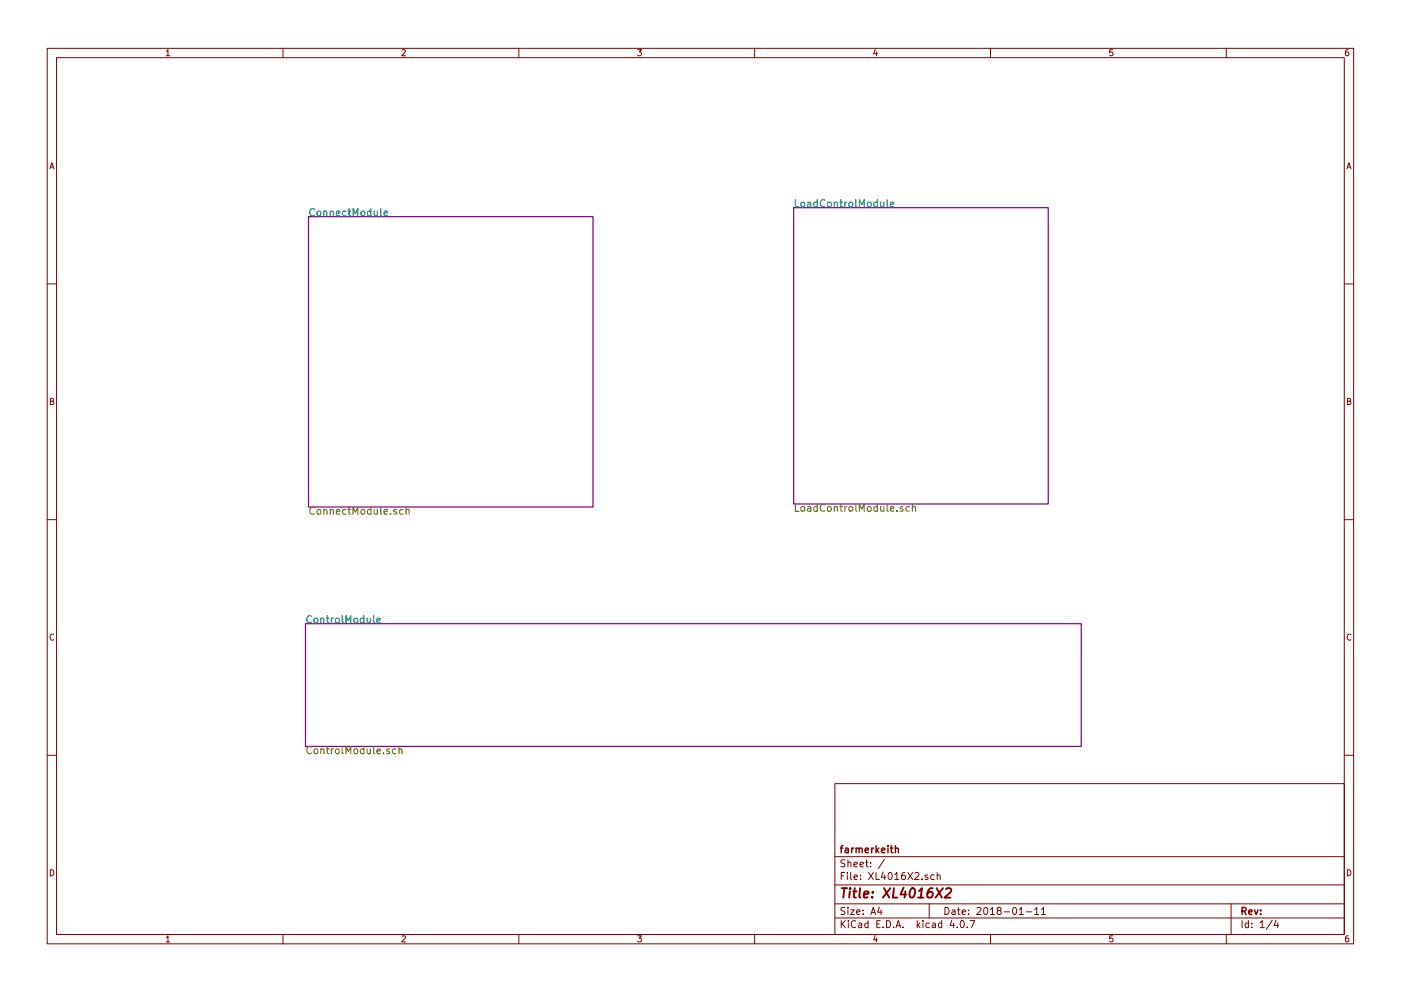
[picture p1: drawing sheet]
<svg xmlns="http://www.w3.org/2000/svg" width="297mm" height="210mm" viewBox="0 0 297 210" stroke-linecap="round" stroke-linejoin="round" font-family="sans-serif">
<g fill="none" stroke="#840000" stroke-width=".21">
<path d="M10 10.3h277v189.9h-277zM12 12.2h273v186.1h-273zM35.3 10.9l.3-.4v1.3M35.3 11.8h.7M60 10.3v1.9M85.2 10.6l.5-.1 .3 .4-.8 .9h.8M110 10.3v1.9M135.2 10.5h.8l-.4 .5 .3 .1 .1 .2-.1 .4-.2 .1-.5-.1M160 10.3v1.9M185.5 10.5l-.3 .9h.8M185.9 11v.8M210 10.3v1.9"/>
<path d="M235.9 10.5h-.6v.6h.6l.1 .5-.3 .2-.4-.1M260 10.3v1.9M285.9 10.5l-.4 .1-.2 .2-.1 .8 .3 .2 .4-.1 .1-.4-.1-.2-.4-.1-.3 .3M10.6 35.8l.4-1.3 .4 1.3M10.7 35.5h.6M285.6 35.8l.4-1.3 .4 1.3M285.7 35.5h.6M10 60.2h2M285 60.2h2M10.7 85.1h.5l.1-.5-.6-.1v1.3h.5l.2-.4-.3-.3M285.7 85.1h.5l.1-.5-.6-.1v1.3h.5l.2-.4-.3-.3M10 110.3h2"/>
<path d="M285 110.3h2M11.4 134.6a.58 .58 0 0 0-.8 .6 .58 .58 0 0 0 .8 .5M286.4 134.6a.58 .58 0 0 0-.8 .6 .58 .58 0 0 0 .8 .5M10 160.2h2M177 166.3h108v32h-108zM285 160.2h2M10.7 184.5a.65 .65 0 0 1 .7 .7 .65 .65 0 0 1-.7 .6zM35.3 198.9l.3-.4v1.3M35.3 199.8h.7M60 198.3v1.9M85.2 198.6l.5-.1 .3 .4-.8 .9h.8M110 198.3v1.9"/>
<path d="M135.2 198.5h.8l-.4 .5 .3 .1 .1 .2-.1 .4-.2 .1-.5-.1M160 198.3v1.9M177 194.8h108M177 191.8h108M177 187.8h108M177 181.8h108M178.4 195.3v1.5M178.4 185.8h.5M178.6 196l.6 .8M179.1 185.1h-.7v1.5M179.1 192.6l-.5-.1-.3 .3 .1 .3 .7 .4v.4l-.2 .1-.6-.1M179.1 182.5l-.5-.1-.3 .3 .1 .3 .7 .4v.4l-.2 .1-.6-.1"/>
<path d="M179.2 195.3l-.8 .9M179.7 185.1v.2M179.7 185.6v1M179.8 192.5v.2M179.8 183.1l.2-.2 .4 .1v.9M179.8 182.4v1.5M179.8 193v1M179.9 195.3v.2M179.9 195.8v1M180.3 193h.8l-.8 1h.8M180.4 185.1v1.3l.2 .2M181.1 183.4l.7-.1-.1-.3-.4-.1-.2 .2v.7h.6"/>
<path d="M181.1 186.1l.7-.1-.1-.3-.4-.1-.2 .2 .1 .7h.5M181.4 195.5a.71 .71 0 0 0-1 .5 .71 .71 0 0 0 .8 .8l.2-.1M181.6 193.5l.7-.1v-.3l-.4-.1-.3 .2 .1 .7h.6M182.1 195.9h.6v.9M182.3 183.4l.8-.1-.1-.3-.4-.1-.3 .2 .1 .7h.6M182.4 186.5v.1M182.4 185.7v.1M182.7 196.2l-.7 .3 .2 .3 .5-.1M183 193.9v.1M183 193.1v.1M183.5 182.9h.6M183.7 182.4v1.3l.4 .2"/>
<path d="M184 195.9l-.4-.1-.3 .3 .1 .6 .2 .1 .4-.1M184 195.3v1.5M184.1 185.1l1.1 1.5M184.6 183.8v.1M184.6 183v.1M184.7 194l.4-1.5 .5 1.5M184.8 193.6h.7M185.2 185.1l-1.1 1.5M185.5 198.5l-.3 .9h.8M185.7 185.1v1.5h.7M185.9 199v.8M185.9 196h.5"/>
<path d="M186.4 192.5l-.3 1h.9M186.6 195.3h-.7v1.5h.7M186.8 193v1M187.2 185l-.3 1.1h.9M187.2 196.7v.1M187.5 182.3l-1.3 2M187.6 185.6v1M188 195.3a.76 .76 0 0 1 .8 .8 .76 .76 0 0 1-.8 .7zM188.5 185.2l.1-.1a.8 .8 0 0 1 .6 .8 .8 .8 0 0 1-.6 .7 .97 .97 0 0 1-.1-1.4zM189.5 196.7v.1M189.7 185.5l.4-.4v1.5M189.7 186.6h.9"/>
<path d="M190 196.8l.4-1.5 .6 1.5M190.1 196.4h.7M191.5 196.7v.1M191.8 185.1l-.4 .1a1.11 1.11 0 0 0-.1 1.3l.4 .1 .2-.1 .1-.5-.3-.3h-.4l-.2 .3M192.5 185.1l1 1.5M193.5 185.1l-1 1.5M194 185.3l.6-.2 .2 .4-.9 1.1h.9M194.5 195.3v1.5M194.6 196.3l.4 .5M195 195.8l-.5 .6M195.5 186.5v.1M195.7 195.3v.2"/>
<path d="M195.7 195.8v1M196.7 185.7l-.4-.1-.2 .2 .1 .2 .5 .2v.3h-.6M197 191.8v3M197 195.9l-.4-.1-.3 .3 .1 .6 .2 .1 .4-.1M197.7 195.9h.6v.9M198 185.7l-.4-.1-.3 .3 .1 .6 .2 .1 .4-.1M198.3 196.2l-.7 .3 .2 .3 .5-.1M198.7 185.7l.2-.1 .4 .1v.9M198.7 185.1v1.5M199.7 195.9l-.5-.1-.2 .3v.6l.2 .1 .5-.1M199.7 195.3v1.5M200.4 192.5a.76 .76 0 0 1 .8 .8 .76 .76 0 0 1-.8 .7z"/>
<path d="M201.8 195.2l-.4 1.1h1M201.9 193.1h.5l.1 .9M202.2 195.8v1M202.5 193.4l-.7 .3 .2 .3 .5-.1M202.9 196.7v.1M203 193h.6M203.2 192.5v1.3l.4 .2M203.8 195.4l.1-.1a.8 .8 0 0 1 .6 .8 .8 .8 0 0 1-.6 .7 .97 .97 0 0 1-.1-1.4zM204 193.5l.7-.1-.1-.3-.4-.1-.2 .2 .1 .7h.5M205.1 196.7v.1M205.4 193.9v.1M205.4 193.1v.1"/>
<path d="M205.6 195.3h1.1l-.7 1.5M207.1 192.7l.6-.2 .3 .5-.9 1h.9M208.7 192.7l.2-.2a.8 .8 0 0 1 .5 .8 .8 .8 0 0 1-.5 .7l-.3-.5zM210 193l.4-.5v1.5M210 194h.8M210 198.3v1.9M211.7 193.2l-.3-.3 .1-.2 .2-.2 .4 .1 .2 .2-.1 .2-.5 .2-.3 .3v.2l.3 .3h.3l.3-.3v-.2l-.3-.3M212.9 193.5h1.1M214.8 192.7l.2-.2a.8 .8 0 0 1 .6 .8 .8 .8 0 0 1-.6 .7l-.3-.5zM216.1 193l.4-.5v1.5M216.1 194h.9M217.6 193.5h1.1"/>
<path d="M219.4 193l.4-.5v1.5M219.4 194h.8M220.8 193l.4-.5v1.5M220.8 194h.9M235.9 198.5h-.6v.7l.6-.1 .1 .5-.3 .2-.4-.1M260 198.3v1.9M261 191.8v6.5M263.3 195.3v1.5M264.7 195.9l-.4-.1-.3 .3 .1 .6 .2 .1 .4-.1M264.7 195.3v1.5M265.4 196.7v.1M265.4 195.9v.1"/>
<path d="M267.2 195.8l.4-.5v1.5M267.2 196.8h.8M269.7 195.2l-1.2 2M270.5 195.2l-.3 1.1h.9M270.9 195.8v1M285.7 184.5a.65 .65 0 0 1 .7 .7 .65 .65 0 0 1-.7 .6zM285.9 198.5l-.4 .1-.2 .3-.1 .7 .3 .2 .4-.1 .1-.4-.1-.2-.4-.1-.3 .3"/>
</g>
<g fill="none" stroke="#840000" stroke-width=".3">
<path d="M178.2 179.9h.5M178.7 179.4l-.3 .2v1.3M180.6 179.9v1M181 179.9l-.4 .3M181.5 179.9v1M184.8 179.9v1M185.2 179.9l-.4 .3M185.8 179.4v1.5M186.3 179.9l-.5 .6M188.3 179.4v.2M188.3 179.9v1M188.8 179.9h.5"/>
<path d="M189 179.4v1.3l.3 .2M189.8 179.4v1.5M179.2 180h.6l.1 .9M179.9 180.3l-.8 .3 .3 .3 .5-.1M181.5 180.1l.2-.2 .4 .1v.9M182.1 180.1l.3-.2 .3 .1 .1 .9M183.4 180.4l.7-.1v-.3l-.4-.1-.3 .2 .1 .7h.6M185.9 180.4l.4 .5M186.9 180.4l.7-.1v-.3l-.5-.1-.2 .2 .1 .7h.6M189.8 180.1l.2-.2 .4 .1 .1 .9M263.3 193.3l.8-.1 .1-.2-.1-.3-.2-.2h-.6v1.5M263.7 193.3l.5 .7"/>
<path d="M264.8 193.5l.7-.1-.1-.3-.4-.1-.2 .2v.7h.6M266 193l.3 1 .4-1M267.3 193.9v.1M267.3 193.1v.1"/>
</g>
<g fill="none" stroke="#840000" stroke-width=".41">
<path d="M178.5 188.4h1.1M179 188.4l-.2 2M180.2 189.1l-.2 1.3M180.3 188.4l-.1 .2 .2-.1-.1-.1-.1 .2M180.9 189.1h.7M181.2 188.4l-.2 1.8 .1 .1 .4 .1M182.4 188.4l-.2 1.8 .2 .2M183.2 189.8l.9-.2v-.4l-.6-.1-.3 .3v.9h.7M184.9 190.3v.1M185.1 189.2l-.1 .2-.1-.1 .2-.1-.1 .2M187.4 188.4l1.1 2M188.8 188.4l-1.6 2"/>
<path d="M189.5 188.4l-.2 2h.9M191.6 188.3l-.7 1.5h1.3M191.9 189.1l-.1 1.3M193.1 188.6l.1-.1a.45 .45 0 0 1 .8 .3v.9l-.3 .6-.3 .1-.5-.1a1.65 1.65 0 0 1 .2-1.7zM194.6 190.4h1.2M194.8 189l.7-.6-.3 2M197.7 188.4a.93 .93 0 0 0-1 .9l-.1 1 .7 .1 .4-.3 .1-.5-.3-.4a.69 .69 0 0 0-.9 .4M198.6 188.4l1.1 2M199.9 188.4l-1.6 2M200.6 188.6l.3-.2h.4l.2 .1 .2 .5-1.4 1.4h1.2"/>
</g>
<path d="M65.4 46h60.3v61.6h-60.3zM168.3 44.1h53.9v62.8h-53.9zM64.8 132.3h164.4v26.1h-164.4z" fill="none" stroke="#840084" stroke-width=".25"/>
<g fill="none" stroke="#008484" stroke-width=".25">
<path d="M66.6 44.4a.72 .72 0 0 0-1 .5 .72 .72 0 0 0 .7 .9l.3-.2M67.4 44.9l.3-.1 .3 .3v.4l-.3 .3-.5-.3zM68.7 44.9a.36 .36 0 0 1 .6 .1v.8M68.7 44.8v1M70 44.9h.1a.36 .36 0 0 1 .6 .1v.8M70 44.8v1M71.3 45.3l.8-.2-.1-.2-.4-.1-.3 .2 .1 .7h.6M73.4 44.9l-.5-.1-.3 .3 .2 .6h.6M73.8 44.8h.6M74 44.3v1.3l.4 .2M74.9 45.8v-1.5l.5 1.1 .5-1.1v1.5M76.7 44.9l.3-.1 .3 .3v.4l-.3 .3-.5-.3z"/>
<path d="M78.6 44.9l-.4-.1-.3 .3 .2 .6h.5M78.6 44.3v1.5M79.3 44.8l.1 .9 .4 .1 .2-.2M80 44.8v1M80.7 44.3v1.3l.2 .2M81.4 45.3l.8-.2-.1-.2-.4-.1-.3 .2 .1 .7h.6M168.6 42.4v1.5h.8M169.9 43l.2-.1 .4 .1 .1 .6-.1 .2-.4 .1-.2-.2zM171.2 42.9h.6l.1 1M171.9 43.2l-.7 .2a.3 .3 0 0 0 .2 .5l.5-.1M173.3 42.9h-.5l-.3 .3 .2 .6h.6M173.3 42.4v1.5"/>
<path d="M174.9 42.5a.72 .72 0 0 0-1 .5 .72 .72 0 0 0 .7 .9l.3-.2M175.5 43l.2-.1 .5 .1 .1 .6-.2 .2-.4 .1-.2-.2zM176.9 43l.1-.1a.36 .36 0 0 1 .5 .2v.8M176.9 42.9v1M178.1 42.9h.5M178.3 42.4v1.3l.3 .2M179.1 42.9v1M179.6 42.9l-.5 .3M180.1 43l.2-.1 .4 .1 .1 .6-.2 .2-.3 .1-.2-.2zM181.4 42.4v1.3l.3 .2M182.2 43.9v-1.5l.5 1.1 .5-1.1v1.5M184 43l.2-.1 .4 .1 .1 .6-.1 .2-.4 .1-.2-.2z"/>
<path d="M186 42.9h-.4l-.3 .3 .1 .6h.6M186 42.4v1.5M186.7 42.9l.1 .9 .3 .1 .3-.2M187.4 42.9v1M188.1 42.4v1.3l.2 .2M188.8 43.4l.7-.2v-.3h-.5l-.2 .2 .1 .7h.6M66 130.8a.72 .72 0 0 0-1 .5 .72 .72 0 0 0 .7 .9l.3-.2M66.6 131.3l.3-.2 .4 .2 .1 .6-.2 .2-.3 .1-.3-.2zM68 131.3l.1-.1a.36 .36 0 0 1 .6 .2v.8M68 131.1v1.1M69.2 131.1h.6M69.4 130.6v1.3l.4 .3"/>
<path d="M70.3 131.1v1.1M70.7 131.1l-.4 .3M71.2 131.3l.2-.2 .5 .2v.6l-.1 .2-.4 .1-.2-.2zM72.6 130.6v1.3l.2 .3M73.4 132.2v-1.6l.5 1.1 .5-1.1v1.6M75.2 131.2l.3-.1 .3 .3v.5l-.3 .3-.5-.3zM77.1 131.2l-.4-.1-.3 .3 .2 .7h.5M77.1 130.6v1.6M77.9 131.1v1l.4 .1 .2-.2M78.5 131.1v1.1M79.2 130.6v1.3l.3 .3M79.9 131.6l.8-.1-.1-.3-.4-.1-.3 .3 .1 .7h.6"/>
</g>
<g fill="none" stroke="#848400" stroke-width=".25">
<path d="M66.6 107.7a.72 .72 0 0 0-1 .5 .72 .72 0 0 0 .7 .9l.3-.1M67.3 108.2l.2-.1 .4 .1 .1 .6-.1 .2-.4 .1-.2-.1zM68.7 108.2a.36 .36 0 0 1 .6 .1v.8M68.7 108.1v1M70 108.2h.1a.36 .36 0 0 1 .6 .1v.8M70 108.1v1M71.3 108.6l.8-.1-.1-.3-.4-.1-.3 .2 .1 .7h.6M73.4 108.2l-.5-.1-.3 .3 .2 .6h.6M73.8 108.1h.6M74 107.6v1.3l.4 .2M74.9 109.1v-1.5l.5 1.1 .5-1.1v1.5M76.6 108.2l.2-.1 .5 .1v.6l-.1 .2-.4 .1-.2-.1z"/>
<path d="M78.6 108.2l-.4-.1-.3 .3 .2 .6h.5M78.6 107.6v1.5M79.3 108.1l.1 .9 .4 .1 .2-.1M80 108.1v1M80.7 107.6v1.3l.2 .2M81.4 108.6l.8-.1-.1-.3-.4-.1-.3 .2 .1 .7h.6M82.8 109v.1M84 108.2l-.3-.1-.2 .2v.2l.5 .2v.3h-.5M85.4 108.2l-.4-.1-.3 .3 .2 .6h.5M86.1 108.2h.1a.36 .36 0 0 1 .5 .1v.8M86.1 107.6v1.5M168.6 107v1.5h.8"/>
<path d="M169.9 107.6l.2-.1 .4 .1 .1 .6-.1 .2-.4 .1-.2-.2zM171.2 107.5h.6l.1 1M171.9 107.8l-.7 .2a.3 .3 0 0 0 .2 .5l.5-.1M173.3 107.5h-.5l-.3 .3 .2 .6h.6M173.3 107v1.5M174.9 107.1a.72 .72 0 0 0-1 .5 .72 .72 0 0 0 .7 .9l.3-.2M175.5 107.6l.2-.1 .5 .1 .1 .6-.2 .2-.4 .1-.2-.2zM176.9 107.6l.1-.1a.36 .36 0 0 1 .5 .2v.8M176.9 107.5v1M178.1 107.5h.5M178.3 107v1.3l.3 .2M179.1 107.5v1"/>
<path d="M179.6 107.5l-.5 .3M180.1 107.6l.2-.1 .4 .1 .1 .6-.2 .2-.3 .1-.2-.2zM181.4 107v1.3l.3 .2M182.2 108.5v-1.5l.5 1 .5-1v1.5M184 107.6l.2-.1 .4 .1 .1 .6-.1 .2-.4 .1-.2-.2zM186 107.5h-.4l-.3 .3 .1 .6h.6M186 107v1.5M186.7 107.5l.1 .9 .3 .1 .3-.2M187.4 107.5v1M188.1 107v1.3l.2 .2M188.8 108l.7-.2v-.3h-.5l-.2 .2 .1 .7h.6M190.2 108.3v.2"/>
<path d="M191.4 107.5h-.3l-.3 .2 .1 .2 .5 .1v.4h-.6M192.8 107.5h-.4l-.3 .3 .1 .6h.6M193.4 107.6l.1-.1a.36 .36 0 0 1 .6 .2v.8M193.4 107v1.5M66 158.5a.72 .72 0 0 0-1 .5 .72 .72 0 0 0 .7 .9l.3-.1M66.6 159l.3-.1 .4 .1 .1 .6-.2 .2-.3 .1-.3-.1zM68 159h.1a.36 .36 0 0 1 .6 .1v.8M68 158.9v1M69.2 158.9h.6M69.4 158.4v1.3l.4 .2M70.3 158.9v1M70.7 158.9l-.4 .3"/>
<path d="M71.2 159l.2-.1 .5 .1v.6l-.1 .2-.4 .1-.2-.1zM72.6 158.4v1.3l.2 .2M73.4 159.9v-1.5l.5 1.1 .5-1.1v1.5M75.1 159l.2-.1 .5 .1v.6l-.1 .2-.4 .1-.2-.1zM77.1 159l-.4-.1-.3 .3 .2 .6h.5M77.1 158.4v1.5M77.9 158.9v.9l.4 .1 .2-.1M78.5 158.9v1M79.2 158.4v1.3l.3 .2M79.9 159.4l.8-.1-.1-.3-.4-.1-.3 .2 .1 .7h.6M81.3 159.8v.1M82.5 159l-.3-.1-.2 .2v.2l.5 .2v.3h-.5"/>
<path d="M83.9 159l-.4-.1-.3 .3 .2 .6h.5M84.6 159h.1a.36 .36 0 0 1 .5 .1v.8M84.6 158.4v1.5"/>
</g>
</svg>
